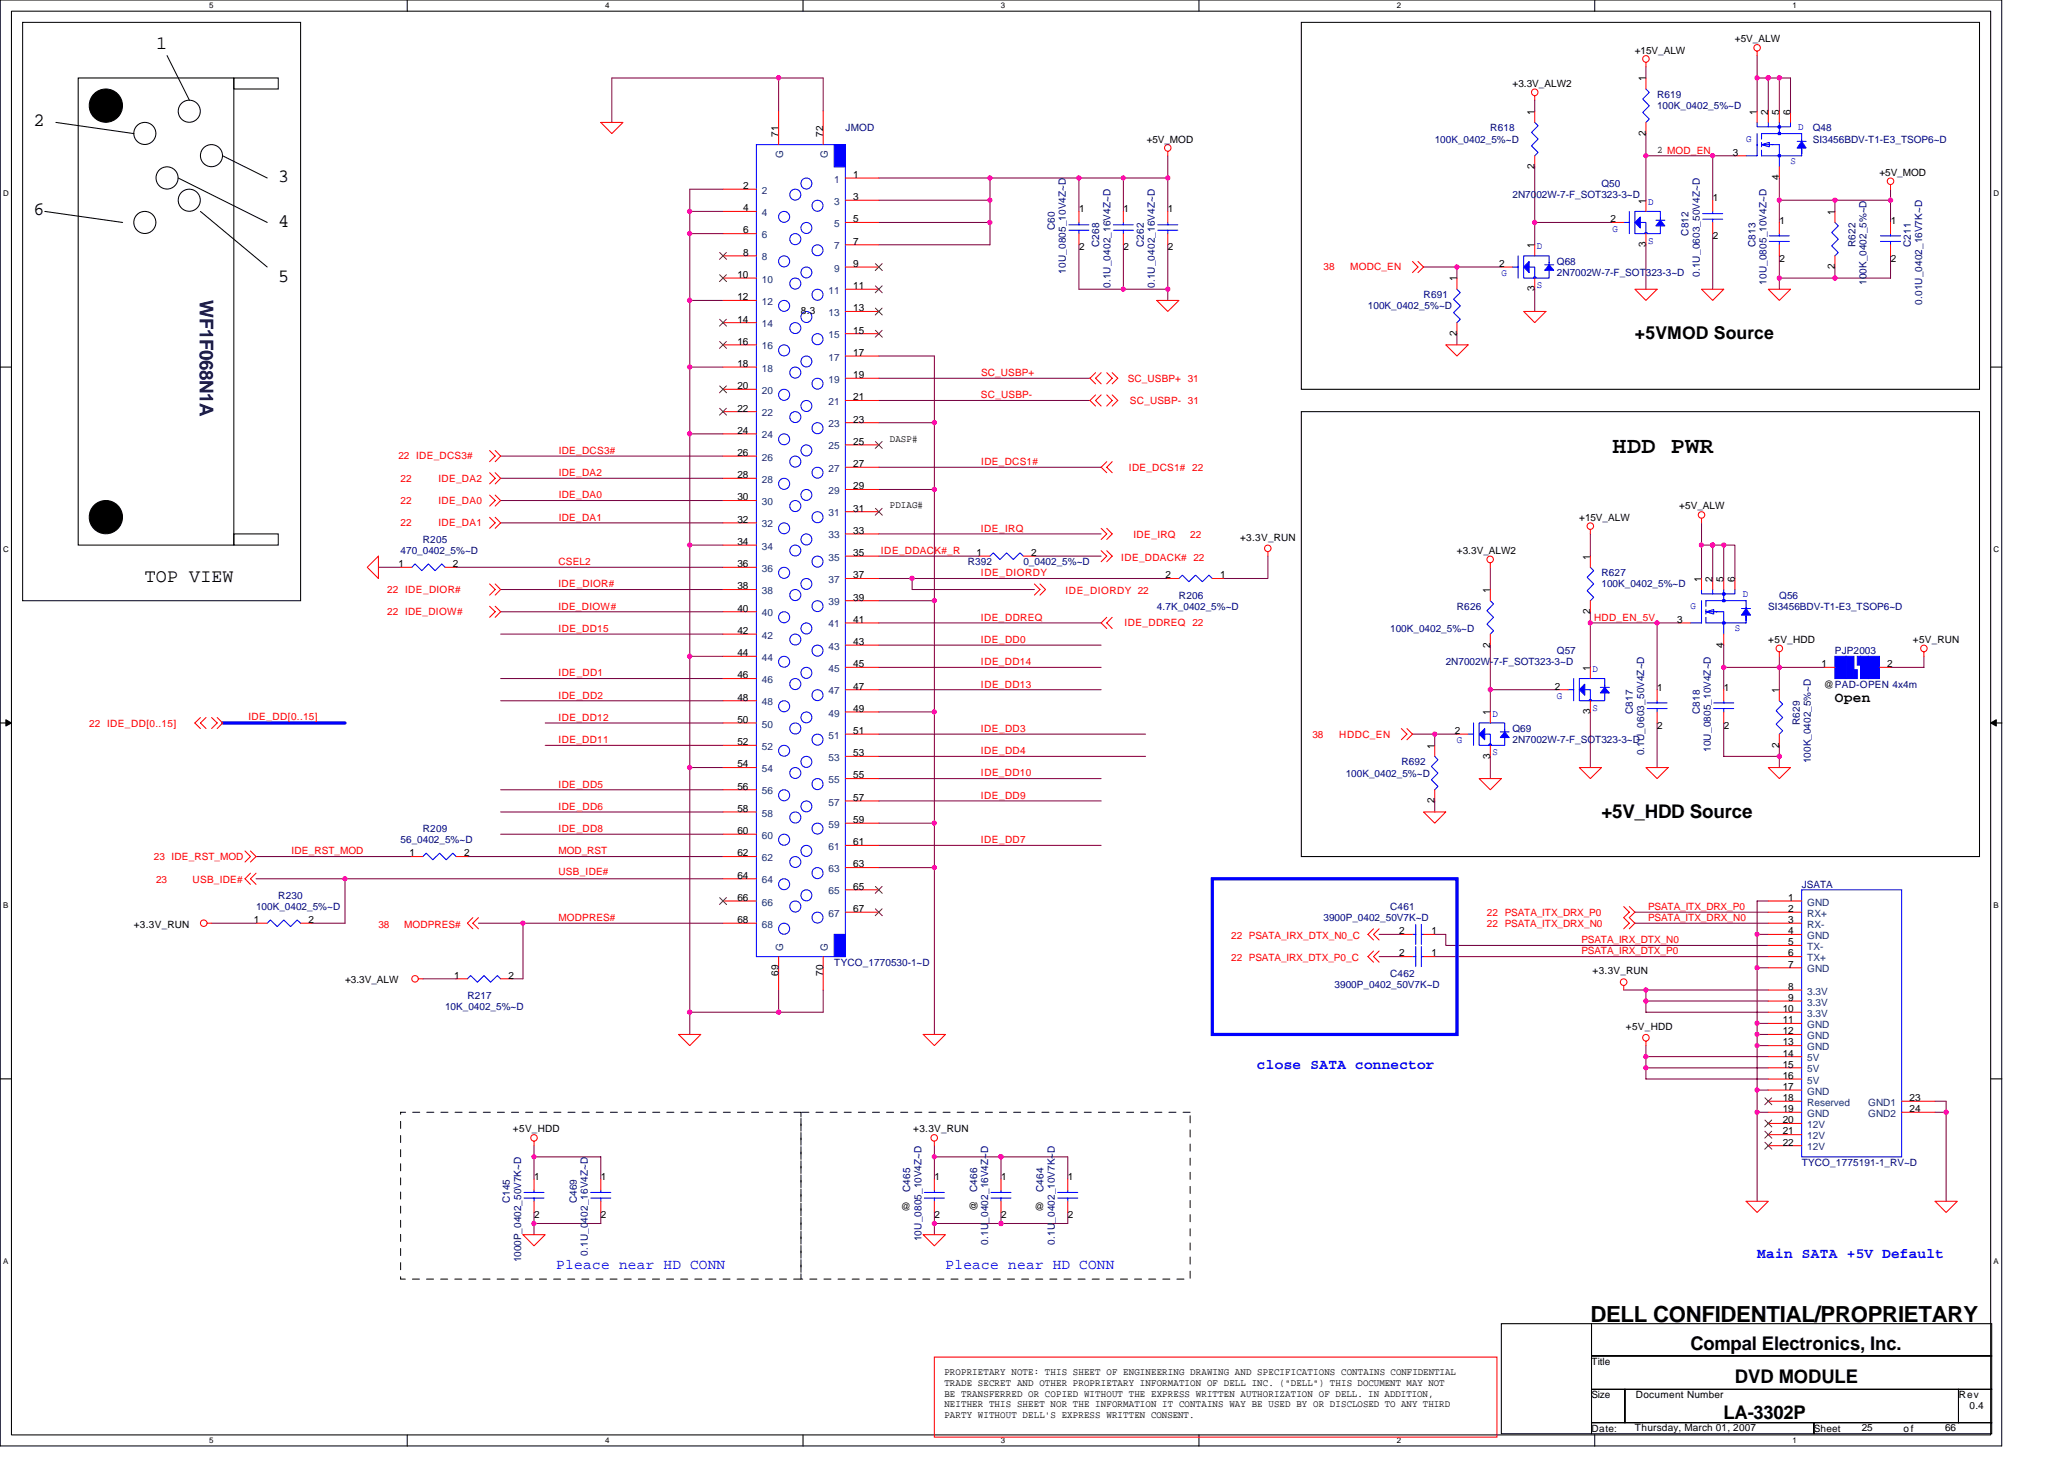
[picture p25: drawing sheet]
<svg xmlns="http://www.w3.org/2000/svg" width="297mm" height="210mm" viewBox="0 0 297 210" stroke-linecap="round" stroke-linejoin="round" font-family="sans-serif">
<defs><g id="words">
<text font-size="3.3" x="232.1" y="65.2">HDD PWR</text>
<text font-size="3.2" x="228.9" y="190.2">DELL CONFIDENTIAL/PROPRIETARY</text>
<g font-size="2.7">
<text x="22.5" y="7">1</text>
<text x="4.8" y="18.2">2</text>
<text x="40" y="26.2">3</text>
<text x="4.8" y="31">6</text>
<text x="40" y="32.6">4</text>
<text x="40" y="40.6">5</text>
<text x="20.8" y="83.8">TOP VIEW</text>
<text x="230.5" y="117.8">+5V_HDD Source</text>
<text x="243.3" y="194.2">Compal Electronics, Inc.</text>
<text x="249.7" y="199">DVD MODULE</text>
<text x="248" y="204.2">LA-3302P</text>
</g>
<text font-size="2.7" fill="#000040" x="28.8" y="43.2" transform="rotate(90 28.8 43.2)">WF1F068N1A</text>
<text font-size="2.5" x="235.3" y="48.8">+5VMOD Source</text>
<text font-size="2.1" x="264.1" y="101">Open</text>
<g font-size="2.1" fill="#00f">
<text x="180.9" y="153.8">close SATA connector</text>
<text x="80" y="182.5">Pleace near HD CONN</text>
<text x="136.1" y="182.5">Pleace near HD CONN</text>
<text x="252.9" y="181">Main SATA +5V Default</text>
</g>
<g font-size="1.4">
<text x="235.3" y="7.7">+15V_ALW</text>
<text x="236.9" y="11.7" transform="rotate(-90 236.9 11.7)">1</text>
<text x="249.7" y="6.1">+5V_ALW</text>
<text x="217.7" y="12.5">+3.3V_ALW2</text>
<text x="220.8" y="16.5" transform="rotate(-90 220.8 16.5)">1</text>
<text x="252.9" y="16.5" transform="rotate(-90 252.9 16.5)">1</text>
<text x="254.5" y="16.5" transform="rotate(-90 254.5 16.5)">2</text>
<text x="256" y="16.5" transform="rotate(-90 256 16.5)">5</text>
<text x="257.7" y="16.5" transform="rotate(-90 257.7 16.5)">6</text>
<text x="112" y="19.7" transform="rotate(-90 112 19.7)">71</text>
<text x="118.4" y="19.7" transform="rotate(-90 118.4 19.7)">72</text>
<text x="165" y="20.5">+5V_MOD</text>
<text x="236.9" y="19.5" transform="rotate(-90 236.9 19.5)">2</text>
<text x="238.5" y="21.9">2 MOD_EN</text>
<text x="249.4" y="22.4">3</text>
<text x="106.9" y="27.2">2</text>
<text x="122.8" y="25.6">1</text>
<text x="122.8" y="28.8">3</text>
<text x="220.8" y="24.3" transform="rotate(-90 220.8 24.3)">2</text>
<text x="236.9" y="29.3" transform="rotate(-90 236.9 29.3)">1</text>
<text x="246.5" y="29">1</text>
<text x="256" y="25.9" transform="rotate(-90 256 25.9)">4</text>
<text x="270.5" y="25.3">+5V_MOD</text>
<text x="106.9" y="30.4">4</text>
<text x="106.9" y="33.6">6</text>
<text x="122.8" y="32">5</text>
<text x="122.8" y="35.2">7</text>
<text x="155.3" y="30.6">1</text>
<text x="161.7" y="30.6">1</text>
<text x="168.1" y="30.6">1</text>
<text x="220.8" y="35.7" transform="rotate(-90 220.8 35.7)">1</text>
<text x="231.8" y="32">2</text>
<text x="236.9" y="35.5" transform="rotate(-90 236.9 35.5)">3</text>
<text x="246.5" y="34.4">2</text>
<text x="256.1" y="32.2">1</text>
<text x="264.1" y="30.9" transform="rotate(-90 264.1 30.9)">1</text>
<text x="272.1" y="32.2">1</text>
<text x="106.1" y="40">10</text>
<text x="106.9" y="36.8">8</text>
<text x="122.8" y="41.6">11</text>
<text x="122.8" y="38.4">9</text>
<text x="155.3" y="36">2</text>
<text x="161.7" y="36">2</text>
<text x="168.1" y="36">2</text>
<text x="209.7" y="40.5" transform="rotate(-90 209.7 40.5)">1</text>
<text x="215.7" y="38.4">2</text>
<text x="220.8" y="41.9" transform="rotate(-90 220.8 41.9)">3</text>
<text x="256.1" y="37.6">2</text>
<text x="264.1" y="38.7" transform="rotate(-90 264.1 38.7)">2</text>
<text x="272.1" y="37.6">2</text>
<text x="106.1" y="43.2">12</text>
<text x="106.1" y="46.4">14</text>
<text x="115.3" y="45.1">8.3</text>
<text x="122.8" y="44.8">13</text>
<text x="122.8" y="48">15</text>
<text x="106.1" y="49.6">16</text>
<text x="106.1" y="52.8">18</text>
<text x="122.8" y="51.2">17</text>
<text x="209.7" y="48.3" transform="rotate(-90 209.7 48.3)">2</text>
<text x="106.1" y="56">20</text>
<text x="106.1" y="59.2">22</text>
<text x="122.8" y="54.4">19</text>
<text x="122.8" y="57.6">21</text>
<text x="106.1" y="62.4">24</text>
<text x="106.1" y="65.6">26</text>
<text x="122.8" y="60.8">23</text>
<text x="122.8" y="64">25</text>
<text x="128.1" y="63.6">DASP#</text>
<text x="106.1" y="68.8">28</text>
<text x="106.1" y="72">30</text>
<text x="122.8" y="67.2">27</text>
<text x="122.8" y="70.4">29</text>
<text x="106.1" y="75.2">32</text>
<text x="122.8" y="73.6">31</text>
<text x="122.8" y="76.8">33</text>
<text x="128.1" y="73.2">PDIAG#</text>
<text x="178.5" y="77.8">+3.3V_RUN</text>
<text x="227.3" y="74.9">+15V_ALW</text>
<text x="241.7" y="73.3">+5V_ALW</text>
<text x="57.3" y="81.6">1</text>
<text x="65.2" y="81.6">2</text>
<text x="106.1" y="78.4">34</text>
<text x="106.1" y="81.6">36</text>
<text x="122.8" y="80">35</text>
<text x="122.8" y="83.2">37</text>
<text x="140.5" y="80">1</text>
<text x="148.4" y="80">2</text>
<text x="167.7" y="83.2">2</text>
<text x="175.6" y="83.2">1</text>
<text x="209.7" y="79.7">+3.3V_ALW2</text>
<text x="228.9" y="80.5" transform="rotate(-90 228.9 80.5)">1</text>
<text x="244.9" y="83.7" transform="rotate(-90 244.9 83.7)">1</text>
<text x="246.5" y="83.7" transform="rotate(-90 246.5 83.7)">2</text>
<text x="248" y="83.7" transform="rotate(-90 248 83.7)">5</text>
<text x="249.7" y="83.7" transform="rotate(-90 249.7 83.7)">6</text>
<text x="106.1" y="84.8">38</text>
<text x="106.1" y="88">40</text>
<text x="122.8" y="86.4">39</text>
<text x="122.8" y="89.6">41</text>
<text x="214.5" y="85.3" transform="rotate(-90 214.5 85.3)">1</text>
<text x="228.9" y="88.3" transform="rotate(-90 228.9 88.3)">2</text>
<text x="241.4" y="89.6">3</text>
<text x="106.1" y="91.2">42</text>
<text x="106.1" y="94.4">44</text>
<text x="122.8" y="92.8">43</text>
<text x="122.8" y="96">45</text>
<text x="214.5" y="93.2" transform="rotate(-90 214.5 93.2)">2</text>
<text x="248" y="93.2" transform="rotate(-90 248 93.2)">4</text>
<text x="254.5" y="92.5">+5V_HDD</text>
<text x="262.1" y="96">1</text>
<text x="271.6" y="96">2</text>
<text x="275.3" y="92.5">+5V_RUN</text>
<text x="106.1" y="97.6">46</text>
<text x="106.1" y="100.8">48</text>
<text x="122.8" y="99.2">47</text>
<text x="223.7" y="99.2">2</text>
<text x="228.9" y="96.5" transform="rotate(-90 228.9 96.5)">1</text>
<text x="238.5" y="99.4">1</text>
<text x="248.1" y="99.4">1</text>
<text x="256" y="99.7" transform="rotate(-90 256 99.7)">1</text>
<text x="262.5" y="98.9">@PAD-OPEN 4x4m</text>
<text x="106.1" y="104">50</text>
<text x="106.1" y="107.2">52</text>
<text x="122.8" y="102.4">49</text>
<text x="122.8" y="105.6">51</text>
<text x="206.5" y="107.7" transform="rotate(-90 206.5 107.7)">1</text>
<text x="209.4" y="105.6">2</text>
<text x="214.5" y="102.9" transform="rotate(-90 214.5 102.9)">1</text>
<text x="228.9" y="102.7" transform="rotate(-90 228.9 102.7)">3</text>
<text x="238.5" y="104.8">2</text>
<text x="248.1" y="104.8">2</text>
<text x="256" y="107.5" transform="rotate(-90 256 107.5)">2</text>
<text x="106.1" y="110.4">54</text>
<text x="106.1" y="113.6">56</text>
<text x="122.8" y="108.8">53</text>
<text x="122.8" y="112">55</text>
<text x="214.5" y="109.2" transform="rotate(-90 214.5 109.2)">3</text>
<text x="106.1" y="116.8">58</text>
<text x="106.1" y="120">60</text>
<text x="122.8" y="115.2">57</text>
<text x="122.8" y="118.4">59</text>
<text x="206.5" y="115.5" transform="rotate(-90 206.5 115.5)">2</text>
<text x="58.9" y="123.2">1</text>
<text x="66.8" y="123.2">2</text>
<text x="106.1" y="123.2">62</text>
<text x="122.8" y="121.6">61</text>
<text x="122.8" y="124.8">63</text>
<text x="106.1" y="126.4">64</text>
<text x="106.1" y="129.6">66</text>
<text x="122.8" y="128">65</text>
<text x="122.8" y="131.2">67</text>
<text x="257.4" y="129.6">1</text>
<text x="257.4" y="131.2">2</text>
<text x="19.3" y="133.5">+3.3V_RUN</text>
<text x="36.5" y="132.8">1</text>
<text x="44.4" y="132.8">2</text>
<text x="106.1" y="132.8">68</text>
<text x="201.4" y="137.6">2</text>
<text x="201.4" y="134.4">2</text>
<text x="206" y="137.6">1</text>
<text x="206" y="134.4">1</text>
<text x="257.4" y="132.8">3</text>
<text x="257.4" y="134.4">4</text>
<text x="257.4" y="136">5</text>
<text x="257.4" y="137.6">6</text>
<text x="49.7" y="141.5">+3.3V_ALW</text>
<text x="65.3" y="140.8">1</text>
<text x="73.2" y="140.8">2</text>
<text x="112" y="140.4" transform="rotate(-90 112 140.4)">69</text>
<text x="118.4" y="140.4" transform="rotate(-90 118.4 140.4)">70</text>
<text x="229.2" y="140.2">+3.3V_RUN</text>
<text x="257.4" y="139.2">7</text>
<text x="257.4" y="142.4">8</text>
<text x="257.4" y="144">9</text>
<text x="234" y="148.2">+5V_HDD</text>
<text x="256.6" y="145.6">10</text>
<text x="256.6" y="147.2">11</text>
<text x="256.6" y="148.8">12</text>
<text x="256.6" y="150.4">13</text>
<text x="256.6" y="152">14</text>
<text x="256.6" y="153.6">15</text>
<text x="256.6" y="155.2">16</text>
<text x="256.6" y="156.8">17</text>
<text x="256.6" y="158.4">18</text>
<text x="256.6" y="160">19</text>
<text x="256.6" y="161.6">20</text>
<text x="274.8" y="158.4">23</text>
<text x="274.8" y="160">24</text>
<text x="73.8" y="162.9">+5V_HDD</text>
<text x="131.4" y="162.9">+3.3V_RUN</text>
<text x="256.6" y="163.2">21</text>
<text x="256.6" y="164.8">22</text>
<text x="76.9" y="169.8">1</text>
<text x="86.5" y="169.8">1</text>
<text x="134.5" y="169.8">1</text>
<text x="144.1" y="169.8">1</text>
<text x="153.7" y="169.8">1</text>
<text x="76.9" y="175.2">2</text>
<text x="86.5" y="175.2">2</text>
<text x="129.7" y="174.1">@</text>
<text x="134.5" y="175.2">2</text>
<text x="140.6" y="174.3" transform="rotate(-90 140.6 174.3)">@</text>
<text x="144.1" y="175.2">2</text>
<text x="148.9" y="174.1">@</text>
<text x="153.7" y="175.2">2</text>
<text x="135.9" y="197.8">PROPRIETARY NOTE: THIS SHEET OF ENGINEERING DRAWING AND SPECIFICATIONS CONTAINS CONFIDENTIAL</text>
<text x="229" y="196.4">Title</text>
<text x="135.9" y="199.4">TRADE SECRET AND OTHER PROPRIETARY INFORMATION OF DELL INC. (&quot;DELL&quot;) THIS DOCUMENT MAY NOT</text>
<text x="135.9" y="200.9">BE TRANSFERRED OR COPIED WITHOUT THE EXPRESS WRITTEN AUTHORIZATION OF DELL. IN ADDITION,</text>
<text x="135.9" y="202.5">NEITHER THIS SHEET NOR THE INFORMATION IT CONTAINS WAY BE USED BY OR DISCLOSED TO ANY THIRD</text>
<text x="229" y="201.2">Size</text>
<text x="235.4" y="201.2">Document Number</text>
<text x="281.9" y="201.2">Rev</text>
<text x="283.4" y="202.8">0.4</text>
<text x="135.9" y="204">PARTY WITHOUT DELL'S EXPRESS WRITTEN CONSENT.</text>
<text x="229" y="206">Date:</text>
<text x="235.3" y="205.8">Thursday, March 01, 2007</text>
<text x="261" y="206">Sheet</text>
<text x="267.9" y="205.8">25</text>
<text x="274" y="206">of</text>
<text x="279.9" y="205.8">66</text>
</g>
<g font-size="1.4" fill="#000080">
<text x="238.5" y="14.1">R619</text>
<text x="238.5" y="15.7">100K_0402_5%~D</text>
<text x="121.7" y="18.9">JMOD</text>
<text x="206.5" y="20.5">100K_0402_5%~D</text>
<text x="214.5" y="18.9">R618</text>
<text x="260.9" y="18.9">Q48</text>
<text x="260.9" y="20.5">SI3456BDV-T1-E3_TSOP6~D</text>
<text x="217.7" y="28.5">2N7002W-7-F_SOT323-3~D</text>
<text x="230.5" y="26.9">Q50</text>
<text x="151.8" y="33.1" transform="rotate(-90 151.8 33.1)">C60</text>
<text x="158.2" y="35.5" transform="rotate(-90 158.2 35.5)">C268</text>
<text x="164.6" y="35.5" transform="rotate(-90 164.6 35.5)">C262</text>
<text x="243" y="33.9" transform="rotate(-90 243 33.9)">C812</text>
<text x="252.6" y="35.5" transform="rotate(-90 252.6 35.5)">C813</text>
<text x="267" y="35.5" transform="rotate(-90 267 35.5)">R622</text>
<text x="275" y="35.5" transform="rotate(-90 275 35.5)">C211</text>
<text x="153.4" y="39.4" transform="rotate(-90 153.4 39.4)">10U_0805_10V4Z~D</text>
<text x="159.8" y="41.4" transform="rotate(-90 159.8 41.4)">0.1U_0402_16V4Z~D</text>
<text x="166.2" y="41.4" transform="rotate(-90 166.2 41.4)">0.1U_0402_16V4Z~D</text>
<text x="224.1" y="38.1">Q68</text>
<text x="224.1" y="39.7">2N7002W-7-F_SOT323-3~D</text>
<text x="244.6" y="39.9" transform="rotate(-90 244.6 39.9)">0.1U_0603_50V4Z~D</text>
<text x="254.2" y="41" transform="rotate(-90 254.2 41)">10U_0805_10V4Z~D</text>
<text x="268.6" y="41" transform="rotate(-90 268.6 41)">100K_0402_5%~D</text>
<text x="196.9" y="44.5">100K_0402_5%~D</text>
<text x="204.9" y="42.9">R691</text>
<text x="276.6" y="43.9" transform="rotate(-90 276.6 43.9)">0.01U_0402_16V7K~D</text>
<text x="57.7" y="79.7">470_0402_5%~D</text>
<text x="60.9" y="78.1">R205</text>
<text x="139.3" y="81.3">R392</text>
<text x="147.3" y="81.3">0_0402_5%~D</text>
<text x="230.5" y="82.9">R627</text>
<text x="166.5" y="87.7">4.7K_0402_5%~D</text>
<text x="169.7" y="86.1">R206</text>
<text x="209.7" y="87.7">R626</text>
<text x="230.5" y="84.5">100K_0402_5%~D</text>
<text x="254.5" y="87.7">SI3456BDV-T1-E3_TSOP6~D</text>
<text x="256.1" y="86.1">Q56</text>
<text x="200.1" y="90.9">100K_0402_5%~D</text>
<text x="208.1" y="95.7">2N7002W-7-F_SOT323-3~D</text>
<text x="224.1" y="94.1">Q57</text>
<text x="264.1" y="94.1">PJP2003</text>
<text x="217.7" y="105.3">Q69</text>
<text x="217.7" y="106.9">2N7002W-7-F_SOT323-3~D</text>
<text x="235" y="102.7" transform="rotate(-90 235 102.7)">C817</text>
<text x="244.6" y="102.7" transform="rotate(-90 244.6 102.7)">C818</text>
<text x="259" y="104.4" transform="rotate(-90 259 104.4)">R629</text>
<text x="193.7" y="111.7">100K_0402_5%~D</text>
<text x="201.7" y="110.1">R692</text>
<text x="236.6" y="108.7" transform="rotate(-90 236.6 108.7)">0.1U_0603_50V4Z~D</text>
<text x="246.2" y="108.2" transform="rotate(-90 246.2 108.2)">10U_0805_10V4Z~D</text>
<text x="260.6" y="109.8" transform="rotate(-90 260.6 109.8)">100K_0402_5%~D</text>
<text x="60.9" y="119.7">R209</text>
<text x="57.7" y="121.3">56_0402_5%~D</text>
<text x="36.8" y="130.9">100K_0402_5%~D</text>
<text x="40" y="129.3">R230</text>
<text x="200.1" y="130.9">C461</text>
<text x="259.3" y="127.7">JSATA</text>
<text x="190.5" y="132.5">3900P_0402_50V7K~D</text>
<text x="67.3" y="143.7">R217</text>
<text x="120.1" y="138.9">TYCO_1770530-1~D</text>
<text x="192.1" y="142.1">3900P_0402_50V7K~D</text>
<text x="200.1" y="140.5">C462</text>
<text x="64" y="145.3">10K_0402_5%~D</text>
<text x="259.3" y="167.7">TYCO_1775191-1_RV~D</text>
<text x="73.4" y="173.1" transform="rotate(-90 73.4 173.1)">C145</text>
<text x="83" y="173.1" transform="rotate(-90 83 173.1)">C469</text>
<text x="131" y="171.6" transform="rotate(-90 131 171.6)">C465</text>
<text x="140.6" y="171.6" transform="rotate(-90 140.6 171.6)">C466</text>
<text x="150.2" y="171.6" transform="rotate(-90 150.2 171.6)">C464</text>
<text x="132.6" y="178.6" transform="rotate(-90 132.6 178.6)">10U_0805_10V4Z~D</text>
<text x="142.2" y="179.1" transform="rotate(-90 142.2 179.1)">0.1U_0402_16V4Z~D</text>
<text x="151.8" y="179.1" transform="rotate(-90 151.8 179.1)">0.1U_0402_10V7K~D</text>
<text x="75" y="181.6" transform="rotate(-90 75 181.6)">1000P_0402_50V7K~D</text>
<text x="84.6" y="180.7" transform="rotate(-90 84.6 180.7)">0.1U_0402_16V4Z~D</text>
</g>
<g font-size="1.4" fill="#004080">
<text x="112.7" y="22.7" transform="rotate(-90 112.7 22.7)">G</text>
<text x="119.1" y="22.7" transform="rotate(-90 119.1 22.7)">G</text>
<text x="109.7" y="27.9">2</text>
<text x="120.1" y="26.3">1</text>
<text x="120.1" y="29.5">3</text>
<text x="109.7" y="31.1">4</text>
<text x="109.7" y="34.3">6</text>
<text x="120.1" y="32.7">5</text>
<text x="120.1" y="35.9">7</text>
<text x="109.7" y="37.5">8</text>
<text x="109.7" y="40.7">10</text>
<text x="120.1" y="39.1">9</text>
<text x="109.7" y="43.9">12</text>
<text x="109.7" y="47.1">14</text>
<text x="119.2" y="42.3">11</text>
<text x="119.2" y="45.5">13</text>
<text x="109.7" y="50.3">16</text>
<text x="109.7" y="53.5">18</text>
<text x="119.2" y="48.7">15</text>
<text x="119.2" y="51.9">17</text>
<text x="109.7" y="56.7">20</text>
<text x="109.7" y="59.9">22</text>
<text x="119.2" y="55.1">19</text>
<text x="119.2" y="58.3">21</text>
<text x="109.7" y="63.1">24</text>
<text x="119.2" y="61.5">23</text>
<text x="119.2" y="64.7">25</text>
<text x="109.7" y="66.3">26</text>
<text x="109.7" y="69.5">28</text>
<text x="119.2" y="67.9">27</text>
<text x="119.2" y="71.1">29</text>
<text x="109.7" y="72.7">30</text>
<text x="109.7" y="75.9">32</text>
<text x="119.2" y="74.3">31</text>
<text x="119.2" y="77.5">33</text>
<text x="109.7" y="79.1">34</text>
<text x="109.7" y="82.3">36</text>
<text x="119.2" y="80.7">35</text>
<text x="119.2" y="83.9">37</text>
<text x="109.7" y="85.5">38</text>
<text x="109.7" y="88.7">40</text>
<text x="119.2" y="87.1">39</text>
<text x="109.7" y="91.9">42</text>
<text x="109.7" y="95.1">44</text>
<text x="119.2" y="90.3">41</text>
<text x="119.2" y="93.5">43</text>
<text x="109.7" y="98.3">46</text>
<text x="109.7" y="101.5">48</text>
<text x="119.2" y="96.7">45</text>
<text x="119.2" y="99.9">47</text>
<text x="109.7" y="104.7">50</text>
<text x="109.7" y="107.9">52</text>
<text x="119.2" y="103.1">49</text>
<text x="119.2" y="106.3">51</text>
<text x="109.7" y="111.1">54</text>
<text x="119.2" y="109.5">53</text>
<text x="119.2" y="112.7">55</text>
<text x="109.7" y="114.3">56</text>
<text x="109.7" y="117.5">58</text>
<text x="119.2" y="115.9">57</text>
<text x="119.2" y="119.1">59</text>
<text x="109.7" y="120.7">60</text>
<text x="109.7" y="123.9">62</text>
<text x="119.2" y="122.3">61</text>
<text x="119.2" y="125.5">63</text>
<text x="109.7" y="127.1">64</text>
<text x="109.7" y="130.3">66</text>
<text x="119.2" y="128.7">65</text>
<text x="119.2" y="131.9">67</text>
<text x="260.1" y="130.3">GND</text>
<text x="260.1" y="131.9">RX+</text>
<text x="109.7" y="133.5">68</text>
<text x="112.7" y="136.8" transform="rotate(-90 112.7 136.8)">G</text>
<text x="119.1" y="136.8" transform="rotate(-90 119.1 136.8)">G</text>
<text x="260.1" y="133.5">RX-</text>
<text x="260.1" y="135.1">GND</text>
<text x="260.1" y="136.7">TX-</text>
<text x="260.1" y="138.3">TX+</text>
<text x="260.1" y="139.9">GND</text>
<text x="260.1" y="143.1">3.3V</text>
<text x="260.1" y="144.7">3.3V</text>
<text x="260.1" y="146.3">3.3V</text>
<text x="260.1" y="147.9">GND</text>
<text x="260.1" y="149.5">GND</text>
<text x="260.1" y="151.1">GND</text>
<text x="260.1" y="152.7">5V</text>
<text x="260.1" y="154.3">5V</text>
<text x="260.1" y="155.9">5V</text>
<text x="260.1" y="157.5">GND</text>
<text x="260.1" y="159.1">Reserved</text>
<text x="260.1" y="160.7">GND</text>
<text x="268.9" y="159.1">GND1</text>
<text x="268.9" y="160.7">GND2</text>
<text x="260.1" y="162.3">12V</text>
<text x="260.1" y="163.9">12V</text>
<text x="260.1" y="165.5">12V</text>
</g>
<g font-size="1.4" fill="#00f">
<text x="251.3" y="20.4">G</text>
<text x="257.7" y="23.6">S</text>
<text x="258.8" y="18.8">D</text>
<text x="237.2" y="29.5">D</text>
<text x="221.2" y="35.9">D</text>
<text x="232.1" y="33.3">G</text>
<text x="237.2" y="35.1">S</text>
<text x="216.1" y="39.7">G</text>
<text x="221.2" y="41.5">S</text>
<text x="243.3" y="87.6">G</text>
<text x="250.8" y="86">D</text>
<text x="249.7" y="90.8">S</text>
<text x="224.1" y="100.5">G</text>
<text x="229.2" y="96.7">D</text>
<text x="209.7" y="106.9">G</text>
<text x="214.8" y="103.1">D</text>
<text x="229.2" y="102.3">S</text>
<text x="214.8" y="108.7">S</text>
</g>
<g font-size="1.4" fill="#f00">
<text x="190.5" y="38.9">38</text>
<text x="194.3" y="38.9">MODC_EN</text>
<text x="141.2" y="57.3">SC_USBP-</text>
<text x="141.2" y="54.1">SC_USBP+</text>
<text x="162.3" y="54.9">SC_USBP+ 31</text>
<text x="162.6" y="58.1">SC_USBP- 31</text>
<text x="80.4" y="65.3">IDE_DCS3#</text>
<text x="57.3" y="66.1">22 IDE_DCS3#</text>
<text x="57.7" y="69.3">22</text>
<text x="63.1" y="69.3">IDE_DA2</text>
<text x="80.4" y="68.5">IDE_DA2</text>
<text x="80.4" y="71.7">IDE_DA0</text>
<text x="141.2" y="66.9">IDE_DCS1#</text>
<text x="162.5" y="67.7">IDE_DCS1# 22</text>
<text x="57.7" y="72.5">22</text>
<text x="57.7" y="75.7">22</text>
<text x="63.1" y="72.5">IDE_DA0</text>
<text x="63.1" y="75.7">IDE_DA1</text>
<text x="80.4" y="74.9">IDE_DA1</text>
<text x="141.2" y="76.5">IDE_IRQ</text>
<text x="163.1" y="77.5">IDE_IRQ</text>
<text x="171.3" y="77.5">22</text>
<text x="80.4" y="81.3">CSEL2</text>
<text x="126.8" y="79.7">IDE_DDACK#_R</text>
<text x="141.2" y="82.9">IDE_DIORDY</text>
<text x="161.4" y="80.7">IDE_DDACK# 22</text>
<text x="55.7" y="85.3">22 IDE_DIOR#</text>
<text x="55.7" y="88.5">22 IDE_DIOW#</text>
<text x="80.4" y="84.5">IDE_DIOR#</text>
<text x="80.4" y="87.7">IDE_DIOW#</text>
<text x="141.2" y="89.3">IDE_DDREQ</text>
<text x="153.3" y="85.5">IDE_DIORDY 22</text>
<text x="229.4" y="89.3">HDD_EN_5V</text>
<text x="80.4" y="90.9">IDE_DD15</text>
<text x="141.2" y="95.7">IDE_DD14</text>
<text x="141.2" y="92.5">IDE_DD0</text>
<text x="161.8" y="90.1">IDE_DDREQ 22</text>
<text x="80.4" y="100.5">IDE_DD2</text>
<text x="80.4" y="97.3">IDE_DD1</text>
<text x="141.2" y="98.9">IDE_DD13</text>
<text x="12.8" y="104.5">22 IDE_DD[0..15]</text>
<text x="35.7" y="103.5">IDE_DD[0..15]</text>
<text x="80.4" y="103.7">IDE_DD12</text>
<text x="80.4" y="106.9">IDE_DD11</text>
<text x="141.2" y="105.3">IDE_DD3</text>
<text x="188.9" y="106.1">38</text>
<text x="192.7" y="106.1">HDDC_EN</text>
<text x="80.4" y="113.3">IDE_DD5</text>
<text x="141.2" y="111.7">IDE_DD10</text>
<text x="141.2" y="108.5">IDE_DD4</text>
<text x="80.4" y="119.7">IDE_DD8</text>
<text x="80.4" y="116.5">IDE_DD6</text>
<text x="141.2" y="114.9">IDE_DD9</text>
<text x="22.1" y="123.7">23 IDE_RST_MOD</text>
<text x="42" y="122.9">IDE_RST_MOD</text>
<text x="80.4" y="122.9">MOD_RST</text>
<text x="80.4" y="125.9">USB_IDE#</text>
<text x="141.2" y="121.3">IDE_DD7</text>
<text x="22.5" y="127.1">23</text>
<text x="27.7" y="127.1">USB_IDE#</text>
<text x="214" y="131.7">22 PSATA_ITX_DRX_P0</text>
<text x="237.2" y="130.9">PSATA_ITX_DRX_P0</text>
<text x="54.5" y="133.5">38</text>
<text x="58.1" y="133.5">MODPRES#</text>
<text x="80.4" y="132.5">MODPRES#</text>
<text x="177.2" y="135.1">22 PSATA_IRX_DTX_N0_C</text>
<text x="214" y="133.3">22 PSATA_ITX_DRX_N0</text>
<text x="227.6" y="137.3">PSATA_IRX_DTX_P0</text>
<text x="227.6" y="135.7">PSATA_IRX_DTX_N0</text>
<text x="237.2" y="132.5">PSATA_ITX_DRX_N0</text>
<text x="177.2" y="138.3">22 PSATA_IRX_DTX_P0_C</text>
</g>
<g font-size="1.1">
<text x="30.1" y="1.2">5</text>
<text x="87.1" y="1.2">4</text>
<text x="144" y="1.2">3</text>
<text x="201" y="1.2">2</text>
<text x="258" y="1.2">1</text>
<text x=".4" y="28.2">D</text>
<text x="286.9" y="28.2">D</text>
<text x=".4" y="79.4">C</text>
<text x="286.9" y="79.4">C</text>
<text x=".4" y="130.6">B</text>
<text x="286.9" y="130.6">B</text>
<text x=".4" y="181.8">A</text>
<text x="286.9" y="181.8">A</text>
<text x="30.1" y="207.6">5</text>
<text x="87.1" y="207.6">4</text>
<text x="144" y="207.6">3</text>
<text x="201" y="207.6">2</text>
<text x="258" y="207.6">1</text>
</g>
</g></defs>
<path d="M0 0h288.1v208h-288.1zM1.6 1.6h284.9v204.8h-284.9z" fill="none" stroke="#000" stroke-width=".15"/>
<g fill="#fff">
<path d="M30.1 .2h.6v1.2h-.6z"/>
<path d="M30.1 206.6h.6v1.3h-.6z"/>
</g>
<path d="M58.6 0v1.6M58.6 206.4v1.6" fill="none" stroke="#000" stroke-width=".15"/>
<g fill="#fff">
<path d="M87.1 .2h.6v1.2h-.6z"/>
<path d="M87.1 206.6h.6v1.3h-.6z"/>
</g>
<path d="M115.6 0v1.6M115.6 206.4v1.6" fill="none" stroke="#000" stroke-width=".15"/>
<g fill="#fff">
<path d="M144 .2h.6v1.2h-.6z"/>
<path d="M144 206.6h.6v1.3h-.6z"/>
</g>
<path d="M172.5 0v1.6M172.5 206.4v1.6" fill="none" stroke="#000" stroke-width=".15"/>
<g fill="#fff">
<path d="M201 .2h.6v1.2h-.6z"/>
<path d="M201 206.6h.6v1.3h-.6z"/>
</g>
<path d="M229.5 0v1.6M229.5 206.4v1.6" fill="none" stroke="#000" stroke-width=".15"/>
<g fill="#fff">
<path d="M258 .2h.6v1.2h-.6z"/>
<path d="M258 206.6h.6v1.3h-.6z"/>
<path d="M.4 27.2h.8v1.3h-.8z"/>
<path d="M286.9 27.2h.8v1.3h-.8z"/>
<path d="M.4 78.4h.8v1.3h-.8z"/>
<path d="M286.9 78.4h.8v1.3h-.8z"/>
</g>
<path d="M0 52.8h1.6M286.5 52.8h1.6" fill="none" stroke="#000" stroke-width=".15"/>
<g fill="#fff">
<path d="M.4 129.6h.8v1.3h-.8z"/>
<path d="M286.9 129.6h.7v1.3h-.7z"/>
</g>
<path d="M0 104h1.6M286.5 104h1.6" fill="none" stroke="#000" stroke-width=".15"/>
<path d="M.8 103.5l.8 .5-.8 .5zM286.5 104l.8-.5v1z" fill="#000" stroke="#000" stroke-width=".14"/>
<g fill="#fff">
<path d="M.4 180.8h.8v1.3h-.8z"/>
<path d="M286.9 180.8h.7v1.3h-.7z"/>
</g>
<g fill="none" stroke="#000" stroke-width=".15">
<path d="M3.3 3.2h40v83.2h-40zM8 17.6l11.3 1.6M11.3 11.2h22.4v67.2h-22.4zM24 8l3.3 6.4M33.7 11.2h6.3v1.6h-6.3zM187.3 3.2h97.6v52.8h-97.6zM6.5 30.4l11.1 1.6M25.7 25.6l12.8 6.4M28.8 30.4l9.7 8M32 22.4l6.5 3.2M187.3 59.2h97.6v64h-97.6zM33.7 76.8h6.3v1.6h-6.3z"/>
<path d="M0 155.2h1.6M286.5 155.2h1.6M216.1 190.4h12.9v15.9h-12.9zM229 190.4h57.6v4.7h-57.6zM229 195.1h57.6v4.8h-57.6zM229 199.9h4.8v4.8h-4.8zM233.8 199.9h48.1v4.8h-48.1zM281.9 199.9h4.7v4.8h-4.7zM229 204.7h32v1.6h-32zM261 204.7h25.6v1.6h-25.6z"/>
<circle cx="20.8" cy="19.2" r="1.59"/>
<circle cx="27.2" cy="16" r="1.59"/>
<circle cx="20.8" cy="32" r="1.59"/>
<circle cx="24" cy="25.6" r="1.6"/>
<circle cx="27.2" cy="28.8" r="1.59"/>
<circle cx="30.4" cy="22.4" r="1.59"/>
</g>
<g fill="none" stroke="#800040" stroke-width=".15">
<path d="M112.1 11.2v4.8M118.5 16v-4.8h-30.4v6.4M220.9 14.4v1.6M236.9 9.6v1.6M236.9 19.2v9.6M252.9 11.2h4.8v4.8M252.9 8v8M254.5 11.2v4.8M256.1 11.2v4.8M99.3 30.4h4.8M99.3 33.6h4.8M104.1 27.2h-4.8v121.6"/>
<path d="M126.5 25.6h41.6M126.5 32h16M126.5 28.8h16M142.5 25.6v9.6h-16M155.3 25.6v4.8M155.3 35.2v6.4h12.8M161.7 25.6v4.8M161.7 35.2v6.4M168.1 22.4v8M168.1 35.2v8M204.9 38.4h4.8v1.6M209.7 38.4h6.4"/>
<path d="M220.9 32h11.2M220.9 24v11.2M236.9 35.2v6.4M236.9 22.4h12.8M246.5 22.4v6.4M246.5 33.6v8M256.1 25.6v3.2h8M256.1 36.8v3.2h8M256.1 28.8v3.2M264.1 28.8h8M264.1 28.8v1.6M264.1 38.4v1.6"/>
<path d="M272.1 27.2v4.8M272.1 36.8v3.2h-8M99.3 43.2h4.8M99.3 52.8h4.8M126.5 51.2h8v97.6M126.5 54.4h30.4M126.5 57.6h30.4M209.7 48v1.6M220.9 41.6v3.2M256.1 40v1.6M72 75.2h32.1M72 68.8h32.1"/>
<path d="M72 72h32.1M72 65.6h32.1M99.3 62.4h4.8M99.3 78.4h4.8M126.5 76.8h32M126.5 67.2h32M126.5 70.4h8M126.5 60.8h8M228.9 76.8v3.2M244.9 78.4h1.6M244.9 75.2v8M246.5 78.4h3.2v4.8"/>
<path d="M246.5 78.4v4.8M248.1 78.4v4.8M54.5 81.6h3.2M65.7 81.6h38.4M72 84.8h32.1M72 88h32.1M72 91.2h32.1M72 97.6h32.1M99.3 94.4h4.8M126.5 83.2h4.8v1.6h17.6M126.5 99.2h32M126.5 96h32"/>
<path d="M126.5 89.6h32M126.5 86.4h8M126.5 92.8h32M126.5 80h14.4M131.3 83.2h36.8M148.9 80h9.6M182.5 80v3.2h-6.4M214.5 99.2h9.6M214.5 81.6v3.2M214.5 92.8v9.6M228.9 89.6h12.8M228.9 88v8"/>
<path d="M238.5 89.6v9.6M248.1 92.8v3.2h14.4M248.1 96v3.2M256.1 94.4v4.8M276.9 94.4v1.6h-4.8M72 116.8h32.1M72 100.8h32.1M72 113.6h32.1M78.5 104h25.6M78.5 107.2h25.6M99.3 110.4h4.8M126.5 118.4h8"/>
<path d="M126.5 112h32M126.5 105.6h38.4M126.5 108.8h38.4M126.5 102.4h8M126.5 115.2h32M203.3 105.6h6.4M206.5 105.6v1.6M206.5 115.2v1.6M214.5 108.8v3.2M228.9 102.4v8M238.5 104v6.4M248.1 104v4.8h8"/>
<path d="M256.1 107.2v3.2M30.5 132.8h6.3M36.8 123.2h22.5M36.8 126.4h67.3M49.7 126.4v6.4h-4.9M67.3 123.2h36.8M68.9 132.8h35.2M72 120h32.1M75.3 132.8v8h-1.6M126.5 121.6h32M126.5 124.8h8M198.5 134.4h3.2"/>
<path d="M198.5 137.6h3.2M206.5 134.4h1.6v1.6h46.4M206.5 137.6h48M235.3 132.8h19.2M235.3 131.2h19.2M252.9 139.2v8h1.6M252.9 134.4h1.6M252.9 139.2h1.6M254.5 129.6h-1.6v9.6M60.9 140.8h4.8M112.1 142.4v3.2h-12.8M118.5 142.4v3.2h-6.4"/>
<path d="M233.7 142.4h20.8M236.9 142.4v3.2h17.6M236.9 150.4v4.8h17.6M236.9 152h17.6M236.9 153.6h17.6M236.9 144h17.6M252.9 147.2v1.6h1.6M252.9 148.8v1.6h1.6M252.9 150.4v6.4h1.6M252.9 156.8v3.2h1.6M278.5 158.4h1.6v1.6h-1.6M76.9 164.8v4.8"/>
<path d="M76.9 174.4v3.2M76.9 166.4h9.6v3.2M86.5 174.4v1.6h-9.6M134.5 164.8v4.8M134.5 174.4v3.2M134.5 166.4h19.2v3.2M144.1 166.4v3.2M144.1 174.4v1.6M153.7 174.4v1.6h-19.2M252.9 160v12.8M280.1 160v12.8"/>
</g>
<path d="M32 104h17.7M174.5 126.4h35.2v22.4h-35.2z" fill="none" stroke="#00f" stroke-width=".47"/>
<g fill="none" stroke="#f00" stroke-width=".15">
<path d="M86.5 17.6h3.2l-1.6 1.6zM112.1 16v4.8M118.5 16v4.8M220.9 13.8v.6M220.9 16v1.6M236.9 9v.6M236.9 11.2v1.6M236.9 17.6v1.6M252.9 7.4v.6M252.9 16v1.6M254.5 16v1.6M256.1 16v1.6"/>
<path d="M257.7 16v1.6M104.1 27.2h4.8M104.1 30.4h4.8M104.1 33.6h4.8M104.1 36.8h4.8M121.7 32h4.8M121.7 38.4h4.8M121.7 25.6h4.8M121.7 28.8h4.8M121.7 35.2h4.8M155.3 30.4v1.6M155.3 33.6v1.6"/>
<path d="M161.7 30.4v1.6M161.7 33.6v1.6M168.1 21.8v.6M168.1 30.4v1.6M168.1 33.6v1.6M203.3 37.6l.8 .8-.8 .8M204.1 37.6l.8 .8-.8 .8M216.1 38.4h1.6M220.9 22.4v1.6M220.9 35.2v1.6M232.1 32h1.6M236.9 28.8v1.6"/>
<path d="M236.9 33.6v1.6M246.5 28.8v1.6M246.5 32v1.6M249.7 22.4h1.6M256.1 24v1.6M256.1 32v1.6M256.1 35.2v1.6M264.1 30.4v1.6M264.1 36.8v1.6M272.1 26.6v.6M272.1 32v1.6M272.1 35.2v1.6"/>
<path d="M104.1 40h4.8M104.1 43.2h4.8M104.1 46.4h4.8M104.1 49.6h4.8M104.1 52.8h4.8M104.1 56h4.8M104.1 59.2h4.8M121.7 41.6h4.8M121.7 44.8h4.8M121.7 48h4.8M121.7 51.2h4.8M121.7 54.4h4.8"/>
<path d="M121.7 57.6h4.8M157.7 53.6l-.8 .8 .8 .8M157.7 56.8l-.8 .8 .8 .8M158.5 53.6l-.8 .8 .8 .8M158.5 56.8l-.8 .8 .8 .8M159.3 53.6l.8 .8-.8 .8M159.3 56.8l.8 .8-.8 .8M160.1 53.6l.8 .8-.8 .8M160.1 56.8l.8 .8-.8 .8M166.5 43.2h3.2l-1.6 1.6zM208.1 49.6h3.2l-1.6 1.6zM209.7 40v1.6"/>
<path d="M209.7 46.4v1.6M219.3 44.8h3.2l-1.6 1.6zM220.9 40v1.6M235.3 41.6h3.2l-1.6 1.6zM244.9 41.6h3.2l-1.6 1.6zM254.5 41.6h3.2l-1.6 1.6zM70.5 64.8l.8 .8-.8 .8M70.5 71.2l.8 .8-.8 .8M70.5 74.4l.8 .8-.8 .8M70.5 68l.8 .8-.8 .8M71.3 64.8l.7 .8-.7 .8M71.3 71.2l.7 .8-.7 .8"/>
<path d="M71.3 74.4l.7 .8-.7 .8M71.3 68l.7 .8-.7 .8M104.1 62.4h4.8M104.1 65.6h4.8M104.1 68.8h4.8M104.1 72h4.8M104.1 75.2h4.8M104.1 78.4h4.8M121.7 60.8h4.8M121.7 64h4.8M121.7 67.2h4.8M121.7 70.4h4.8"/>
<path d="M121.7 73.6h4.8M121.7 76.8h4.8M158.5 76l.8 .8-.8 .8M158.5 79.2l.8 .8-.8 .8M159.3 66.4l-.8 .8 .8 .8M159.3 76l.8 .8-.8 .8M159.3 79.2l.8 .8-.8 .8M160.1 66.4l-.8 .8 .8 .8M182.5 79.4v.6M228.9 76.2v.6M244.9 74.6v.6M54.5 80v3.2l-1.7-1.6z"/>
<path d="M57.7 81.6h1.6M64 81.6h1.7M70.5 84l.8 .8-.8 .8M70.5 87.2l.8 .8-.8 .8M71.3 84l.7 .8-.7 .8M71.3 87.2l.7 .8-.7 .8M104.1 81.6h4.8M104.1 84.8h4.8M104.1 88h4.8M104.1 91.2h4.8M104.1 94.4h4.8M104.1 97.6h4.8"/>
<path d="M121.7 99.2h4.8M121.7 89.6h4.8M121.7 83.2h4.8M121.7 80h4.8M121.7 96h4.8M121.7 86.4h4.8M121.7 92.8h4.8M140.9 80h1.6M147.3 80h1.6M148.9 84l.8 .8-.8 .8M149.7 84l.8 .8-.8 .8M159.3 88.8l-.8 .8 .8 .8"/>
<path d="M160.1 88.8l-.8 .8 .8 .8M168.1 83.2h1.6M174.5 83.2h1.6M214.5 81v.6M214.5 84.8v1.6M214.5 91.2v1.6M224.1 99.2h1.6M228.9 80v1.6M228.9 86.4v1.6M228.9 96v1.6M238.5 99.2v1.6M241.7 89.6h1.6"/>
<path d="M244.9 83.2v1.6M246.5 83.2v1.6M248.1 83.2v1.6M248.1 91.2v1.6M248.1 99.2v1.6M249.7 83.2v1.6M256.1 93.8v.6M256.1 99.2v1.6M262.5 96h1.6M270.5 96h1.6M276.9 93.8v.6M28.8 103.2l-.8 .8 .8 .8"/>
<path d="M29.7 103.2l-.9 .8 .9 .8M30.5 103.2l.8 .8-.8 .8M31.3 103.2l.7 .8-.7 .8M104.1 100.8h4.8M104.1 104h4.8M104.1 107.2h4.8M104.1 110.4h4.8M104.1 113.6h4.8M104.1 116.8h4.8M121.7 105.6h4.8M121.7 102.4h4.8M121.7 108.8h4.8"/>
<path d="M121.7 112h4.8M121.7 115.2h4.8M121.7 118.4h4.8M201.7 104.8l.8 .8-.8 .8M202.5 104.8l.8 .8-.8 .8M204.9 116.8h3.2l-1.6 1.6zM206.5 107.2v1.6M206.5 113.6v1.6M209.7 105.6h1.6M212.9 112h3.2l-1.6 1.6zM214.5 102.4v1.6M214.5 107.2v1.6"/>
<path d="M227.3 110.4h3.2l-1.6 1.6zM228.9 100.8v1.6M236.9 110.4h3.2l-1.6 1.6zM238.5 102.4v1.6M248.1 102.4v1.6M254.5 110.4h3.2l-1.6 1.6zM256.1 105.6v1.6M29.8 132.8h.7M35.3 122.4l.7 .8-.7 .8M36 125.6l-.7 .8 .7 .8M36 122.4l.8 .8-.8 .8M36.8 125.6l-.8 .8 .8 .8"/>
<path d="M36.8 132.8h1.7M43.3 132.8h1.5M59.3 123.2h1.6M65.7 123.2h1.6M68 132l-.7 .8 .7 .8M68.9 132l-.9 .8 .9 .8M104.1 132.8h4.8M104.1 129.6h4.8M104.1 123.2h4.8M104.1 120h4.8M104.1 126.4h4.8M112.1 137.6v4.8"/>
<path d="M118.5 137.6v4.8M121.7 131.2h4.8M121.7 121.6h4.8M121.7 124.8h4.8M121.7 128h4.8M197.7 133.6l-.8 .8 .8 .8M197.7 136.8l-.8 .8 .8 .8M198.5 133.6l-.8 .8 .8 .8M198.5 136.8l-.8 .8 .8 .8M201.7 137.6h1.6M201.7 134.4h1.6M204.9 137.6h1.6"/>
<path d="M204.9 134.4h1.6M233.7 130.4l.8 .8-.8 .8 .8 .8-.8 .8M234.5 130.4l.8 .8-.8 .8 .8 .8-.8 .8M254.5 132.8h4.8M254.5 137.6h4.8M254.5 129.6h4.8M254.5 131.2h4.8M254.5 134.4h4.8M254.5 136h4.8M254.5 139.2h4.8M60.2 140.8h.7M65.7 140.8h1.6"/>
<path d="M72 140.8h1.7M97.7 148.8h3.2l-1.6 1.6zM132.9 148.8h3.2l-1.6 1.6zM233.7 141.8v.6M236.9 149.8v.6M254.5 158.4h4.8M254.5 142.4h4.8M254.5 144h4.8M254.5 145.6h4.8M254.5 147.2h4.8M254.5 148.8h4.8M254.5 150.4h4.8"/>
<path d="M254.5 152h4.8M254.5 153.6h4.8M254.5 155.2h4.8M254.5 156.8h4.8M273.7 158.4h4.8M75.3 177.6h3.2l-1.6 1.6zM76.9 164.2v.6M76.9 169.6v1.6M76.9 172.8v1.6M86.5 169.6v1.6M86.5 172.8v1.6M132.9 177.6h3.2l-1.6 1.6z"/>
<path d="M134.5 164.2v.6M134.5 169.6v1.6M134.5 172.8v1.6M144.1 169.6v1.6M144.1 172.8v1.6M153.7 169.6v1.6M153.7 172.8v1.6M251.3 172.8h3.2l-1.6 1.6zM254.5 160h4.8M254.5 161.6h4.8M254.5 163.2h4.8M254.5 164.8h4.8"/>
<path d="M273.7 160h4.8M278.5 172.8h3.2l-1.6 1.6zM134.5 195.2h80.9v11.6h-80.9z"/>
<circle cx="220.9" cy="13.3" r=".47"/>
<circle cx="236.9" cy="8.5" r=".47"/>
<circle cx="252.9" cy="6.9" r=".47"/>
<circle cx="168.1" cy="21.3" r=".47"/>
<circle cx="272.1" cy="26.1" r=".47"/>
<circle cx="182.4" cy="78.9" r=".47"/>
<circle cx="228.9" cy="75.7" r=".47"/>
<circle cx="244.9" cy="74.1" r=".47"/>
<circle cx="214.5" cy="80.5" r=".47"/>
<circle cx="256.1" cy="93.3" r=".47"/>
<circle cx="276.9" cy="93.3" r=".47"/>
<circle cx="29.3" cy="132.8" r=".47"/>
<circle cx="59.7" cy="140.8" r=".47"/>
<circle cx="233.7" cy="141.3" r=".48"/>
<circle cx="236.9" cy="149.3" r=".47"/>
<circle cx="76.8" cy="163.7" r=".47"/>
<circle cx="134.4" cy="163.7" r=".47"/>
</g>
<g fill="#000" stroke="#000" stroke-width=".15">
<circle cx="15.2" cy="15.2" r="2.39"/>
<circle cx="15.2" cy="74.4" r="2.39"/>
</g>
<path d="M57.7 160h57.6v24h-57.6zM115.3 160h56v24h-56z" fill="none" stroke="#000" stroke-width=".14" stroke-dasharray="1 1 1 1 1 1 1 1"/>
<g fill="none" stroke="#00f" stroke-width=".15">
<path d="M220.9 17.6l.5 .5-1 .9 1 1-1 1 1 .9-.5 .5M236.9 12.8l.5 .5-1 .9 1 1-1 1 1 .9-.5 .5M252.9 17.6v.6h1.6M252.9 19.2v3.2h-1.6M254.5 17.6v.6h3.2v-.6M255.9 19h.3v.4h-.3zM255.9 18.1h.3v.3h-.3zM256.1 17.6v1.6M108.9 20.8h12.8v116.8h-12.8zM153.8 33.1h2.9M153.8 32.3h2.9M155.3 32v.3"/>
<path d="M155.3 33.1v.5M160.2 33.1h2.9M160.2 32.3h2.9M161.7 32v.3M161.7 33.1v.5M166.6 33.1h2.9M166.6 32.3h2.9M168.1 32v.3M168.1 33.1v.5M217.7 38.4h.8M218.5 36.8v3.2M222.3 38.1h1.3"/>
<path d="M222.9 38.1v-1.3h-3.6v3.2h1.6v-1.6h-.8M222.9 38.9v1.1h-2h.1v-.1h-.3v.1M233.7 32h.8M234.5 30.4v3.2M238.3 31.7h1.3M238.9 31.7v-1.3h-3.6v3.2h1.6v-1.6h-.8M238.9 32.5v1.1h-2h.1v-.2h-.3v.2M245 31.5h2.9M245 30.7h2.9M246.5 30.4v.3M246.5 31.5v.5M252.9 20.8h.1"/>
<path d="M253.5 21.6v.8h5.8v-1v.7M253.5 20.8l1.1-.3v.6zM253.5 20.8h2.6v3.2M253.5 20v-.8h5.8v1.1M253.5 20.5v.6M254.6 34.7h2.9M254.6 33.9h2.9M255.9 22.2h.3v.4h-.3zM256.1 33.6v.3M256.1 34.7v.5M258.6 20.3h1.3M259.3 21.3v.1"/>
<path d="M264.1 32l.5 .5-1 .9 1 1-1 1 1 .9-.5 .5M270.6 34.7h2.9M270.6 33.9h2.9M272.1 33.6v.3M272.1 34.7v.5M209.7 41.6l.5 .5-1 1 1 .9-1 1 1 .9-.5 .5M59.3 81.6l.4-.5 1 1 1-1 .9 1 1-1 .4 .5M142.5 80l.4-.5 1 1 1-1 .9 1 1-1 .5 .5M169.7 83.2l.5-.5 .9 1 1-1 .9 1 1-1 .5 .5M214.5 86.4l.4 .5-.9 1 .9 .9-.9 1 .9 .9-.4 .5M225.7 99.2h.8M226.5 97.6v3.2"/>
<path d="M228.9 81.6l.5 .5-1 1 1 .9-1 1 1 .9-.5 .5M230.3 98.9h1.3M230.9 98.9v-1.3h-3.6v3.2h1.6v-1.6h-.8M230.9 99.7v1.1h-2h.1v-.1h-.3v.1M244.9 88h.1M244.9 84.8v.6h1.6M244.9 86.4v3.2h-1.6M245.5 88.8v.8h5.8v-.9v.6M245.5 88l1.1-.3v.6zM245.5 88h2.6v3.2M245.5 87.2v-.8h5.8v1.1M245.5 87.7v.6"/>
<path d="M246.5 84.8v.6h3.2v-.6M247.9 86.3h.3v.3h-.3zM247.9 89.5h.3v.3h-.3zM247.9 85.3h.3v.3h-.3zM248.1 84.8v1.6M250.6 87.5h1.3M251.3 88.5v.2M206.5 108.8l.4 .5-.9 1 .9 .9-.9 1 .9 .9-.4 .5M211.3 105.6h.8M212.1 104v3.2M215.9 105.3h1.3M216.6 105.3v-1.3h-3.7v3.2h1.6v-1.6h-.8"/>
<path d="M216.6 106.1v1.1h-2.1h.1v-.1h-.3v.1M237 101.9h2.9M237 101.1h2.9M238.5 100.8v.3M238.5 101.9v.5M246.6 101.9h2.9M246.6 101.1h2.9M248.1 100.8v.3M248.1 101.9v.5M256.1 100.8l.5 .5-1 1 1 .9-1 1 1 .9-.5 .5M38.5 132.8l.4-.4 1 .9 .9-.9 1 .9 1-.9 .5 .4M60.9 123.2l.4-.5 1 1 1-1 .9 1 1-1 .5 .5"/>
<path d="M203.3 137.6h.4M203.3 134.4h.4M203.7 133v2.9M203.7 136.2v2.9M204.6 137.6h.3M204.6 133v2.9M204.6 136.2v2.9M204.6 134.4h.3M259.3 128h14.4v38.4h-14.4zM67.3 140.8l.4-.4 1 .9 1-.9 .9 .9 1-.9 .4 .4M75.4 172.4h2.9M75.4 171.6h2.9"/>
<path d="M76.9 171.2v.4M76.9 172.4v.4M85 172.4h2.9M85 171.6h2.9M86.5 171.2v.4M86.5 172.4v.4M133 172.4h2.9M133 171.6h2.9M134.5 171.2v.4M134.5 172.4v.4M142.6 172.4h2.9M142.6 171.6h2.9"/>
<path d="M144.1 171.2v.4M144.1 172.4v.4M152.2 172.4h2.9M152.2 171.6h2.9M153.7 171.2v.4M153.7 172.4v.4"/>
<circle cx="112.8" cy="37.6" r=".8"/>
<circle cx="112.8" cy="31.2" r=".79"/>
<circle cx="114.5" cy="34.4" r=".8"/>
<circle cx="114.5" cy="28" r=".79"/>
<circle cx="116" cy="26.4" r=".79"/>
<circle cx="116" cy="32.8" r=".79"/>
<circle cx="116.1" cy="39.2" r=".78"/>
<circle cx="117.6" cy="29.6" r=".8"/>
<circle cx="117.7" cy="36" r=".79"/>
<circle cx="112.8" cy="56.8" r=".8"/>
<circle cx="112.8" cy="50.4" r=".8"/>
<circle cx="112.8" cy="44" r=".79"/>
<circle cx="114.5" cy="40.8" r=".8"/>
<circle cx="114.5" cy="53.6" r=".8"/>
<circle cx="114.5" cy="47.2" r=".79"/>
<circle cx="116" cy="45.6" r=".79"/>
<circle cx="116" cy="58.4" r=".79"/>
<circle cx="116.1" cy="52" r=".78"/>
<circle cx="117.6" cy="42.4" r=".8"/>
<circle cx="117.6" cy="48.8" r=".8"/>
<circle cx="117.7" cy="55.2" r=".79"/>
<circle cx="112.8" cy="69.6" r=".8"/>
<circle cx="112.8" cy="63.2" r=".79"/>
<circle cx="112.8" cy="76" r=".79"/>
<circle cx="114.5" cy="72.8" r=".8"/>
<circle cx="114.5" cy="66.4" r=".8"/>
<circle cx="114.5" cy="79.2" r=".79"/>
<circle cx="114.5" cy="60" r=".79"/>
<circle cx="116" cy="64.8" r=".79"/>
<circle cx="116" cy="77.6" r=".79"/>
<circle cx="116.1" cy="71.2" r=".78"/>
<circle cx="117.6" cy="74.4" r=".8"/>
<circle cx="117.6" cy="61.6" r=".8"/>
<circle cx="117.7" cy="68" r=".79"/>
<circle cx="112.8" cy="88.8" r=".8"/>
<circle cx="112.8" cy="82.4" r=".8"/>
<circle cx="112.8" cy="95.2" r=".79"/>
<circle cx="114.5" cy="98.4" r=".8"/>
<circle cx="114.5" cy="85.6" r=".8"/>
<circle cx="114.5" cy="92" r=".79"/>
<circle cx="116" cy="90.4" r=".79"/>
<circle cx="116" cy="96.8" r=".79"/>
<circle cx="116.1" cy="84" r=".78"/>
<circle cx="117.6" cy="80.8" r=".8"/>
<circle cx="117.6" cy="93.6" r=".8"/>
<circle cx="117.7" cy="87.2" r=".79"/>
<circle cx="112.8" cy="101.6" r=".8"/>
<circle cx="112.8" cy="114.4" r=".8"/>
<circle cx="112.8" cy="108" r=".79"/>
<circle cx="114.5" cy="104.8" r=".8"/>
<circle cx="114.5" cy="117.6" r=".8"/>
<circle cx="114.5" cy="111.2" r=".79"/>
<circle cx="116" cy="109.6" r=".79"/>
<circle cx="116.1" cy="103.2" r=".78"/>
<circle cx="116.1" cy="116" r=".78"/>
<circle cx="117.6" cy="106.4" r=".8"/>
<circle cx="117.6" cy="112.8" r=".8"/>
<circle cx="117.7" cy="100" r=".79"/>
<circle cx="117.7" cy="119.2" r=".79"/>
<circle cx="112.8" cy="133.6" r=".8"/>
<circle cx="112.8" cy="120.8" r=".8"/>
<circle cx="112.8" cy="127.2" r=".79"/>
<circle cx="114.5" cy="130.4" r=".8"/>
<circle cx="114.5" cy="124" r=".79"/>
<circle cx="116" cy="122.4" r=".79"/>
<circle cx="116" cy="128.8" r=".79"/>
<circle cx="117.6" cy="125.6" r=".8"/>
<circle cx="117.7" cy="132" r=".79"/>
</g>
<g fill="none" stroke="#804000" stroke-width=".14">
<path d="M103.6 36.3l1 1M103.6 39.5l1 1M104.5 36.3l-1 1M104.5 39.5l-1 1M126 37.9l1 1M127 37.9l-1 1M103.6 45.9l1 1M103.6 49.1l1 1M103.6 55.5l1 1M103.6 58.7l1 1M104.5 45.9l-1 1M104.5 49.1l-1 1"/>
<path d="M104.5 55.5l-1 1M104.5 58.7l-1 1M126 41.1l1 1M126 44.3l1 1M126 47.5l1 1M127 41.1l-1 1M127 44.3l-1 1M127 47.5l-1 1M126 63.5l1 1M126 73.1l1 1M127 63.5l-1 1M127 73.1l-1 1"/>
<path d="M103.6 129.1l1 1M104.5 129.1l-1 1M126 127.5l1 1M126 130.7l1 1M127 127.5l-1 1M127 130.7l-1 1M254 157.9l1 1M255 157.9l-1 1M254 161.1l1 1M254 162.8l1 .9M254 164.3l1 1M255 161.1l-1 1"/>
<path d="M255 162.8l-1 .9M255 164.3l-1 1"/>
</g>
<g fill="#00f" stroke="#00f" stroke-width=".15">
<path d="M228.1 98.4v1.6l-.8-.8z" fill-rule="evenodd"/>
<path d="M230.9 98.9l.7 .8h-1.3z" fill-rule="evenodd"/>
<path d="M213.7 104.8v1.6l-.8-.8z" fill-rule="evenodd"/>
<path d="M216.6 105.3l.6 .8h-1.3z" fill-rule="evenodd"/>
<path d="M259.3 20.3l.6 1h-1.3z" fill-rule="evenodd"/>
<path d="M235.3 32l.8-.8v1.6z" fill-rule="evenodd"/>
<path d="M238.9 31.7l.7 .8h-1.3z" fill-rule="evenodd"/>
<path d="M251.3 87.5l.6 1h-1.3z" fill-rule="evenodd"/>
<path d="M220.1 37.6v1.6l-.8-.8z" fill-rule="evenodd"/>
<path d="M222.9 38.1l.7 .8h-1.3z" fill-rule="evenodd"/>
<path d="M264.1 94.4h1.6v3.2h-1.6z" fill-rule="evenodd"/>
<path d="M268.9 94.4h1.6v3.2h-1.6z" fill-rule="evenodd"/>
<path d="M265.7 94.4h1.1v3.2h-1.1z" fill-rule="evenodd"/>
<path d="M266.8 96.4h.5v1.2h-.5z" fill-rule="evenodd"/>
<path d="M267.3 94.4h.5v1.3h-.5z" fill-rule="evenodd"/>
<path d="M267.8 94.4h1.1v3.2h-1.1z" fill-rule="evenodd"/>
<path d="M120.1 134.4h1.6v3.2h-1.6z" fill-rule="evenodd"/>
<path d="M120.1 20.8h1.6v3.2h-1.6z" fill-rule="evenodd"/>
</g>
<g fill="#f0f" stroke="#f0f" stroke-width=".15">
<circle cx="99.2" cy="43.2" r=".32"/>
<circle cx="134.5" cy="70.4" r=".31"/>
<circle cx="134.5" cy="60.8" r=".31"/>
<circle cx="99.3" cy="78.4" r=".31"/>
<circle cx="99.3" cy="94.4" r=".31"/>
<circle cx="142.5" cy="32" r=".32"/>
<circle cx="168.1" cy="41.6" r=".31"/>
<circle cx="155.3" cy="25.6" r=".31"/>
<circle cx="49.6" cy="126.4" r=".31"/>
<circle cx="99.3" cy="30.4" r=".31"/>
<circle cx="134.5" cy="86.4" r=".31"/>
<circle cx="99.3" cy="33.6" r=".31"/>
<circle cx="99.3" cy="62.4" r=".31"/>
<circle cx="134.5" cy="102.4" r=".31"/>
<circle cx="134.5" cy="124.8" r=".31"/>
<circle cx="112.1" cy="145.6" r=".31"/>
<circle cx="112.1" cy="11.2" r=".32"/>
<circle cx="161.7" cy="41.6" r=".31"/>
<circle cx="168.1" cy="25.6" r=".31"/>
<circle cx="161.7" cy="25.6" r=".31"/>
<circle cx="99.3" cy="52.8" r=".31"/>
<circle cx="75.2" cy="132.8" r=".31"/>
<circle cx="144.1" cy="176" r=".32"/>
<circle cx="134.4" cy="176" r=".32"/>
<circle cx="76.8" cy="166.4" r=".31"/>
<circle cx="76.8" cy="176" r=".32"/>
<circle cx="252.9" cy="134.4" r=".31"/>
<circle cx="252.9" cy="160" r=".32"/>
<circle cx="280.1" cy="160" r=".32"/>
<circle cx="142.5" cy="28.8" r=".31"/>
<circle cx="99.3" cy="110.4" r=".31"/>
<circle cx="134.5" cy="118.4" r=".31"/>
<circle cx="142.5" cy="25.6" r=".31"/>
<circle cx="99.3" cy="145.6" r=".31"/>
<circle cx="144.1" cy="166.4" r=".31"/>
<circle cx="134.5" cy="166.4" r=".31"/>
<circle cx="236.9" cy="152" r=".32"/>
<circle cx="236.9" cy="153.6" r=".31"/>
<circle cx="252.9" cy="139.2" r=".32"/>
<circle cx="252.9" cy="147.2" r=".32"/>
<circle cx="252.9" cy="148.8" r=".31"/>
<circle cx="252.9" cy="150.4" r=".31"/>
<circle cx="252.9" cy="156.8" r=".31"/>
<circle cx="236.9" cy="144" r=".32"/>
<circle cx="236.9" cy="142.4" r=".31"/>
<circle cx="131.2" cy="83.2" r=".32"/>
<circle cx="256.1" cy="40" r=".32"/>
<circle cx="264.1" cy="40" r=".32"/>
<circle cx="256.1" cy="28.8" r=".31"/>
<circle cx="272.1" cy="28.8" r=".31"/>
<circle cx="264.1" cy="28.8" r=".31"/>
<circle cx="206.5" cy="105.6" r=".31"/>
<circle cx="254.5" cy="11.2" r=".32"/>
<circle cx="252.9" cy="11.2" r=".32"/>
<circle cx="246.5" cy="22.4" r=".31"/>
<circle cx="236.9" cy="22.4" r=".31"/>
<circle cx="256.1" cy="11.2" r=".32"/>
<circle cx="220.9" cy="32" r=".32"/>
<circle cx="248.1" cy="78.4" r=".31"/>
<circle cx="246.5" cy="78.4" r=".31"/>
<circle cx="238.5" cy="89.6" r=".31"/>
<circle cx="228.9" cy="89.6" r=".31"/>
<circle cx="244.9" cy="78.4" r=".31"/>
<circle cx="214.5" cy="99.2" r=".32"/>
<circle cx="256.1" cy="96" r=".32"/>
<circle cx="248.1" cy="96" r=".32"/>
<circle cx="256.1" cy="108.8" r=".31"/>
<circle cx="209.7" cy="38.4" r=".31"/>
</g>
<use href="#words"/>
</svg>
